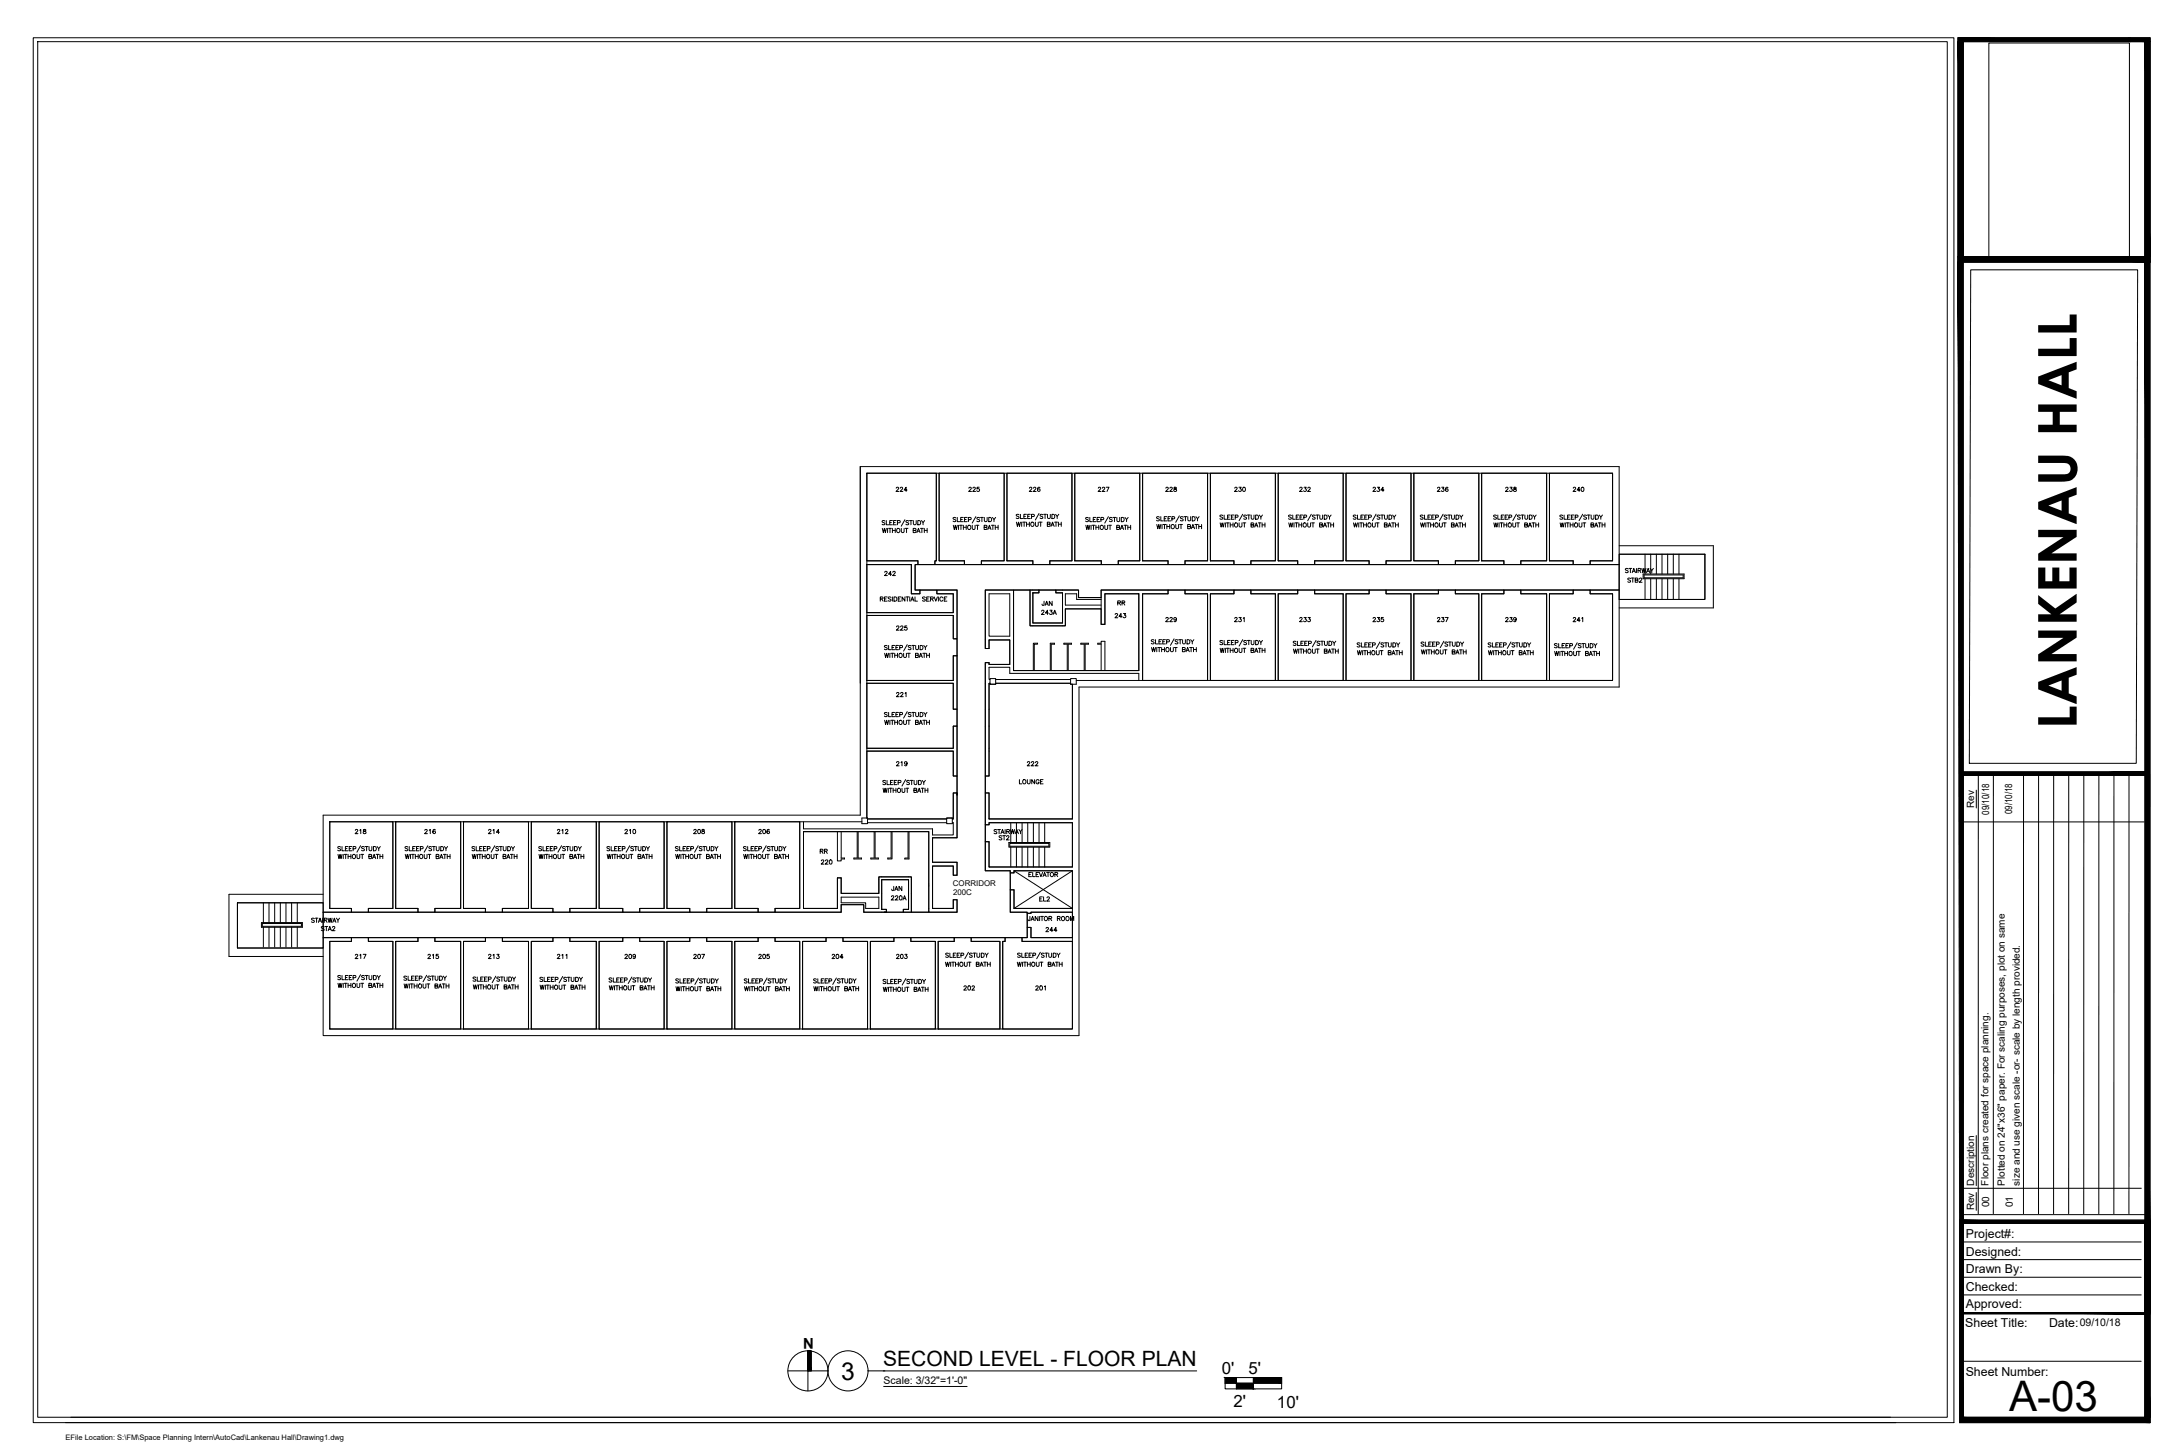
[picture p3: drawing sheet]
<svg xmlns="http://www.w3.org/2000/svg" width="914mm" height="610mm" viewBox="0 0 914 610" stroke-linecap="round" stroke-linejoin="round" font-family="sans-serif">
<defs><g id="words">
<text font-size="22.6" x="875.1" y="307.1" transform="rotate(-90 875.1 307.1)">LANKENAU HALL</text>
<text font-size="17.7" x="846.6" y="594.5">A-03</text>
<text font-size="10.4" x="354.5" y="581.3">3</text>
<text font-size="8.9" x="372.1" y="575.7">SECOND LEVEL - FLOOR PLAN</text>
<g font-size="7.1">
<text x="514.8" y="578.9">0'</text>
<text x="526.1" y="578.9">5'</text>
<text x="519.7" y="592.8">2'</text>
<text x="538.1" y="593">10'</text>
</g>
<text font-size="6.3" x="342.9" y="563.7" transform="rotate(180 342.9 563.7)">N</text>
<g font-size="5.3">
<text x="438.1" y="256.5">JAN</text>
<text x="420.2" y="355.2">ST2</text>
</g>
<g font-size="5.2">
<text x="828.4" y="521.5">Project#:</text>
<text x="828.4" y="528.9">Designed:</text>
<text x="828.4" y="536.4">Drawn By:</text>
<text x="828.4" y="543.9">Checked:</text>
<text x="828.4" y="551.2">Approved:</text>
<text x="828.1" y="559">Sheet Title:</text>
<text x="863.4" y="559.1">Date:</text>
<text x="828.3" y="579.8">Sheet Number:</text>
</g>
<g font-size="4.9">
<text x="376.8" y="208.1">224</text>
<text x="407.5" y="208.1">225</text>
<text x="432.9" y="208.1">226</text>
<text x="461.8" y="208.1">227</text>
<text x="490.4" y="208.1">228</text>
<text x="519.3" y="208.1">230</text>
<text x="546.8" y="208.1">232</text>
<text x="577.5" y="208.1">234</text>
<text x="604.7" y="208.1">236</text>
<text x="633.6" y="208.1">238</text>
<text x="661.8" y="208.1">240</text>
<text x="400.8" y="224.4">WITHOUT BATH</text>
<text x="456.5" y="224.4">WITHOUT BATH</text>
<text x="486.5" y="224">WITHOUT BATH</text>
<text x="569.4" y="223.3">WITHOUT BATH</text>
<text x="597.6" y="223.3">WITHOUT BATH</text>
<text x="656.5" y="223.3">WITHOUT BATH</text>
<text x="371.8" y="243.8">242</text>
<text x="685.1" y="246.6">STB2</text>
<text x="470.3" y="256.1">RR</text>
<text x="437.8" y="260">243A</text>
<text x="468.8" y="261.4">243</text>
<text x="490.4" y="263.2">229</text>
<text x="519.3" y="263.2">231</text>
<text x="546.8" y="263.2">233</text>
<text x="577.5" y="263.2">235</text>
<text x="604.7" y="263.2">237</text>
<text x="633.6" y="263.2">239</text>
<text x="661.8" y="263.2">241</text>
<text x="376.8" y="266.7">225</text>
<text x="371.8" y="278.3">WITHOUT BATH</text>
<text x="544" y="276.6">WITHOUT BATH</text>
<text x="598" y="276.9">WITHOUT BATH</text>
<text x="654" y="277.3">WITHOUT BATH</text>
<text x="376.8" y="294.6">221</text>
<text x="371.8" y="306.6">WITHOUT BATH</text>
<text x="376.8" y="323.8">219</text>
<text x="431.8" y="323.8">222</text>
<text x="371.1" y="335.1">WITHOUT BATH</text>
<text x="428.6" y="331.6">LOUNGE</text>
<text x="148.9" y="352.4">218</text>
<text x="178.2" y="352.4">216</text>
<text x="205" y="352.4">214</text>
<text x="233.9" y="352.4">212</text>
<text x="262.5" y="352.4">210</text>
<text x="291.4" y="352.4">208</text>
<text x="318.9" y="352.4">206</text>
<text x="141.5" y="363">WITHOUT BATH</text>
<text x="226.1" y="363">WITHOUT BATH</text>
<text x="344.7" y="360.9">RR</text>
<text x="345" y="365.1">220</text>
<text x="432.5" y="370.4">ELEVATOR</text>
<text x="375" y="376.4">JAN</text>
<text x="374.6" y="380.3">220A</text>
<text x="437.1" y="381">EL2</text>
<text x="432.2" y="389.1">JANITOR ROOM</text>
<text x="134.4" y="393.3">STA2</text>
<text x="439.9" y="393.7">244</text>
<text x="148.9" y="405">217</text>
<text x="179.2" y="405">215</text>
<text x="205" y="405">213</text>
<text x="233.9" y="405">211</text>
<text x="262.5" y="405">209</text>
<text x="291.4" y="405">207</text>
<text x="318.9" y="405">205</text>
<text x="349.6" y="405">204</text>
<text x="376.8" y="405">203</text>
<text x="141.5" y="417.3">WITHOUT BATH</text>
<text x="169.3" y="417.7">WITHOUT BATH</text>
<text x="255.8" y="418.4">WITHOUT BATH</text>
<text x="405.3" y="418.4">202</text>
<text x="435.7" y="418.4">201</text>
</g>
<g font-size="4.4">
<text x="876.3" y="558.7">09/10/18</text>
<text x="372.3" y="583.2">Scale: 3/32&quot;=1'-0&quot;</text>
</g>
<g font-size="4.2">
<text x="831.9" y="340.4" transform="rotate(-90 831.9 340.4)">Rev</text>
<text x="838.3" y="343.2" transform="rotate(-90 838.3 343.2)">09/10/18</text>
<text x="847.9" y="343" transform="rotate(-90 847.9 343)">09/10/18</text>
<text x="831.9" y="499.5" transform="rotate(-90 831.9 499.5)">Description</text>
<text x="838" y="499.5" transform="rotate(-90 838 499.5)">Floor plans created for space planning.</text>
<text x="844.8" y="499.5" transform="rotate(-90 844.8 499.5)">Plotted on 24&quot;x36&quot; paper. For scaling purposes, plot on same</text>
<text x="851.1" y="499.5" transform="rotate(-90 851.1 499.5)">size and use given scale -or- scale by length provided.</text>
<text x="831.9" y="509.9" transform="rotate(-90 831.9 509.9)">Rev</text>
<text x="838.2" y="508.5" transform="rotate(-90 838.2 508.5)">00</text>
<text x="848.2" y="508.5" transform="rotate(-90 848.2 508.5)">01</text>
</g>
<g font-size="3.3">
<text x="401.6" y="373.1">CORRIDOR</text>
<text x="401.6" y="377.1">200C</text>
</g>
<text font-size="3.2" x="27.6" y="606.8">EFile Location: S:\FM\Space Planning Intern\AutoCad\Lankenau Hall\Drawing1.dwg</text>
</g></defs>
<!-- layer: BLDG lines -->
<g fill="none" stroke="#000" stroke-width=".42">
<path d="M394.5 199.4v36.9h-.6v1.5h12.5v-1.5h-10.7v-36.9M423.1 199.4v36.9h-9.6v1.5h21.7v-1.5h-10.9v-36.9M451.7 199.4v36.9h-9.3v1.5h21.7v-1.5h-11.2v-36.9M480.3 199.4v36.9h-9.1v1.5h21v-1.5h-10.7v-36.9M508.8 199.4v36.9h-9.5v1.5h20.7v-1.5h-10v-36.9M537.4 199.4v36.9h-10.3v1.5h19.7v-1.5h-8.2v-36.9M566 199.4v36.9h-12v1.5h22.9v-1.5h-9.7v-36.9M594.6 199.4v36.9h-10.5v1.5h22v-1.5h-10.3v-36.9M623.1 199.4v36.9h-9.8v1.5h20.4v-1.5h-9.4v-36.9M651.7 199.4v36.9h-10.8v1.5h22v-1.5h-10v-36.9M365.3 236.3h21.5v1.5h-1.2v10.8h2v1.6h-3.6v-12.4h-18.7M682.3 233.5h36.1v19h-36.1"/>
<path d="M682.3 229.9h39.7v26.2h-39.7M693.2 233.5v8.3M695.6 233.5v8.3M698 233.5v8.3M700.3 233.5v8.3M702.7 233.5v8.3M705.1 233.5v8.3M707.5 233.5v8.3M365.3 258.1h36.4v-7.9h-6.9v-1.6h8.5v20.5h-1.6v-9.8h-36.4M415.2 248.6v24.6h1.6v-3.6h8.7v10.3h-8.7v-.7h-1.6v19.6M416.8 250.2h8.7v17.8h-8.7zM427.1 250.2v32.3h52.8v-32.3h-14.3v12.8h-1.6v-14.4h28.2v1.6h-10.7v36.5"/>
<path d="M447.7 248.6h6.8v3.1h9.5M447.7 249.8v6.7M448.9 256.5h15.1M464 252.5h-10.3v-2.3h-4.8v4.7h15.1M692.4 241.8h17.2v2h-17.2M692.8 242.2h16.5v1.2h-16.5M693.2 243.8v8.7M695.6 243.8v8.7M698 243.8v8.7M700.3 243.8v8.7M702.7 243.8v8.7M705.1 243.8v8.7"/>
<path d="M707.5 243.8v8.7M365.3 286.7h36.4v-10.4h1.6v22.5h-1.6v-10.9h-36.4M417.2 286.3h-.4v-5.2h8.7v2.6h54.4v3M417.2 285.9h2.4v2.4h-2.4zM417.2 287.9h-.4v10.9M419.6 286.3h31.5M419.6 287.9h31.5M435.4 282.5v-11.5h1.8v.4h-1.4v11.1M442.6 282.5v-11.5h1.8v.4h-1.4v11.1M449.7 282.5v-11.1h-1.4v-.4h3.2v.4h-1.4v11.1M451.1 285.9h2.4v2.4h-2.4zM451.9 288.3v56.7h-35.1v-10.9h-1.6v13.4h1.6v-.9h35.1v18.7h-35.1v-10.7h-1.6v12.2h10.5v.9h1.6v-.9"/>
<path d="M453.5 286.7h226v-36.5h-9.4v-1.6h12.2v40.8h-227.6v146.9h-318.5v-41.3h11.9v1.6h-9.1v36.9h312.9v-66.7M456.9 282.5v-11.1h-1.4v-.4h3.1v.4h-1.3v11.1M464 282.5v-11.1h-1.4v-.4h1.4v-.8h1.6v12.3M508.8 286.7v-36.5h-9.5v-1.6h20.7v1.6h-10v36.5M537.4 286.7v-36.5h-10.3v-1.6h19.7v1.6h-8.2v36.5M566 286.7v-36.5h-12v-1.6h22.9v1.6h-9.7v36.5M594.6 286.7v-36.5h-10.5v-1.6h22v1.6h-10.3v36.5M623.1 286.7v-36.5h-9.8v-1.6h20.4v1.6h-9.4v36.5M651.7 286.7v-36.5h-10.8v-1.6h22v1.6h-10v36.5M365.3 315.2h36.4v-9.3h1.6v21h-1.6v-10.5h-36.4M415.2 305.9v21h1.6v-10.5M416.8 305.9v9.3"/>
<path d="M165.5 346.2v36.5h-10.3v1.6h20.9v-1.6h-9.4v-36.5M194.1 346.2v36.5h-10.8v1.6h21.3v-1.6h-9.3v-36.5M222.7 346.2v36.5h-11v1.6h21.3v-1.6h-9.1v-36.5M251.3 346.2v36.5h-11.2v1.6h22.3v-1.6h-9.9v-36.5M279.8 346.2v36.5h-10.2v1.6h21.1v-1.6h-9.7v-36.5M308.4 346.2v36.5h-10.6v1.6h21.7v-1.6h-9.9v-36.5M337 346.2v36.5h-10.4v1.6h27.9v-3.2h9.5v3.2h7.5M338.6 346.2v3h54.4v2.6h8.7v-5.2h-.4M352.9 350.4v12.3h1.6v-.8h1.4v-.4h-1.4v-11.1M361.2 350.4v11.1h-1.4v.4h3.2v-.4h-1.4v-11.1M363.2 344.6h2.4v2.4h-2.4zM365.3 344.6v-145.2h314.2v36.9h-9.4v1.5h12.2v-41.2h-319.8v146.8h-226.3v40.9h11.9v-1.6h-9.1v-36.5h224.2"/>
<path d="M365.6 346.6h33.3M365.6 345h33.3M368.4 350.4v11.1h-1.4v.4h3.1v-.4h-1.4v-11.1M375.5 350.4v11.1h-1.4v.4h1.8v-11.5M382.6 350.4v11.1h-1.3v.4h1.7v-11.5M398.9 344.6h2.4v2.4h-2.4zM401.3 345h.4v-10.9h1.6v18.8h-10.3v10.4h10.3v5.4h-1.6v-3.9h-8.7v17.9h8.7v-3.7h1.6v5.3M425.1 354.9h17.3v2h-17.3zM425.5 355.3h16.5v1.2h-16.5zM425.9 346.6v8.3M425.9 356.9v8.4M428.3 346.6v8.3"/>
<path d="M428.3 356.9v8.4M430.7 346.6v8.3M430.7 356.9v8.4M433.1 346.6v8.3M433.1 356.9v8.4M435.5 346.6v8.3M435.5 356.9v8.4M437.8 346.6v8.3M437.8 356.9v8.4M440.2 346.6v8.3M440.2 356.9v8.4M136.2 376.8h-39.7v26.1h39.7"/>
<path d="M354.5 378h15.8v4.7h-5.5v-2.4h-10.3zM371.5 376.4v6.7M382.8 376.4v6.7M384 376.4v7.9M391.4 372.4v-22h-52.8v32.3h14.3v-12.9h1.6v6.6h15.8M391.4 373.2v9.5M427.3 366.8l24.6 15.9h-24.6M427.3 366.8h24.6M451.9 366.8l-24.6 15.9M110.2 388.7h17.2v2h-17.2zM110.6 389.1h16.4v1.1h-16.4zM111 380.3v8.4"/>
<path d="M111 390.7v8.3M113.4 380.3v8.4M113.4 390.7v8.3M115.7 380.3v8.4M115.7 390.7v8.3M118.1 380.3v8.4M118.1 390.7v8.3M120.5 380.3v8.4M120.5 390.7v8.3M122.9 380.3v8.4M122.9 390.7v8.3M125.3 380.3v8.4"/>
<path d="M125.3 390.7v8.3M136.2 380.3h-36.1v19.1h36.1M423.5 395h-14.3v1.6h12.1v36.9M423.5 396.6h-1v36.9M427.3 382.7v-7.8h-1.6v9.4h7.1v.5M430.7 396.6h21.2M432.8 390.7v4.3h-2.1M434.4 390.7v4.3h17.5M434.4 384.3h17.5M165.5 433.5v-36.9h-10.3v-1.6h20.9v1.6h-9.4v36.9M194.1 433.5v-36.9h-10.8v-1.6h21.3v1.6h-9.3v36.9M222.7 433.5v-36.9h-11v-1.6h21.3v1.6h-9.1v36.9"/>
<path d="M251.3 433.5v-36.9h-11.2v-1.6h22.3v1.6h-9.9v36.9M279.8 433.5v-36.9h-10.2v-1.6h21.1v1.6h-9.7v36.9M308.4 433.5v-36.9h-10.6v-1.6h21.7v1.6h-9.9v36.9M337 433.5v-36.9h-10.4v-1.6h21.5v1.6h-9.9v36.9M365.6 433.5v-36.9h-10.4v-1.6h21.5v1.6h-9.9v36.9M394.1 433.5v-36.9h-10.3v-1.6h18.3v1.6h-6.8v36.9"/>
</g>
<!-- layer: TEXT -->
<g fill="none" stroke="#000" stroke-width=".42">
<path d="M372.9 219.6l-.4-.3-.8 .3 .2 .4 1 .6-.4 .5-.8-.3M373.5 219.3v1.8h1M376 219.3h-1.1v1.8h1.1M377.6 219.3h-1.1v1.8h1.1M381.3 219l-1.5 2.7M382.9 219.6l-1-.2-.1 .5 .9 .4 .2 .5-.4 .3-.8-.3M383.3 219.3h1.2M383.9 219.3v1.8M384.9 219.3v1.3l.5 .5 .6-.3 .1-1.5M386.7 219.3h.6a.95 .95 0 0 1 .7 .9 .95 .95 0 0 1-.7 .9h-.6zM388.3 219.3l.7 .9v.9M389.6 219.3l-.6 .9"/>
<path d="M402.8 218.2l-.4-.2-.8 .2 .2 .5 1 .6-.4 .5-.8-.3M403.4 218v1.8h1M405.9 218h-1.1v1.8M407.5 218h-1.1v1.8M408.1 218.9l1-.1 .1-.6-1.1-.2v1.8M411.2 217.6l-1.5 2.8M412.8 218.2l-1-.1-.1 .5 1 .4 .1 .5-.4 .3-.8-.3M413.2 218h1.1M413.8 218v1.8M414.8 218v1.3l.5 .5 .6-.3 .1-1.5M416.6 218h.6a.96 .96 0 0 1 .7 .9 .96 .96 0 0 1-.7 .9h-.6zM418.2 218l.7 .8v1"/>
<path d="M419.5 218l-.6 .8M428.3 220l.4 1.8 .5-1.8 .4 1.8 .4-1.8M429.4 216.9l-.4-.2-.8 .2 .2 .5 1 .6-.4 .5-.8-.3M430 216.7v1.8h1M430.5 220v1.8M430.9 220h1.2M431.4 217.5h.7M431.5 220v1.8M432.5 216.7h-1.1v1.8h1.1M432.6 220v1.8M433.1 217.5h.6M433.8 220v1.8"/>
<path d="M434.2 216.7h-1.1v1.8h1.1M434.7 217.6l1-.1 .1-.7-1.1-.1v1.8M436.3 220v1.3l.5 .5 .6-.3 .1-1.5M437.8 216.3l-1.5 2.8M437.9 220h1.2M438.5 220v1.8M439.4 216.9l-.4-.2-.8 .2 .2 .5 .9 .4 .1 .4-.4 .3-.8-.3M439.8 216.7h1.2M440.4 216.7v1.8M441.4 216.7v1.3l.5 .5 .6-.3 .1-1.5M443.3 216.7h.6a.96 .96 0 0 1 .6 .9 .96 .96 0 0 1-.6 .9h-.6zM444.4 220h1.2"/>
<path d="M444.8 216.7l.7 .8v1M445 220v1.8M446 220v1.8M446.2 216.7l-.7 .8M447.2 220v1.8M458.6 218.2l-.4-.2-.7 .2 .1 .5 1 .6-.4 .5-.7-.3M459.2 218v1.8h1.1M461.8 218h-1.1v1.8M463.4 218h-1.1v1.8M463.9 218.9l1-.1 .1-.6-1.1-.2v1.8M467.1 217.6l-1.6 2.8M468.7 218.2l-.5-.2-.7 .2 .2 .5 1 .6-.5 .5-.7-.3"/>
<path d="M469 218h1.2M469.6 218v1.8M470.6 218v1.3l.5 .5 .6-.3 .1-1.5M472.5 218h.6a.95 .95 0 0 1 .6 .9 .95 .95 0 0 1-.6 .9h-.6zM474 218l.7 .8v1M475.4 218l-.7 .8M488.5 217.9l-.4-.2-.7 .2 .1 .4 1 .6-.4 .5-.7-.2M489.1 217.7v1.7h1.1M491.7 217.7h-1.1v1.7M493.3 217.7h-1.1v1.7M493.8 218.6l1-.1 .1-.7-1.1-.1v1.7M497 217.3l-1.6 2.7"/>
<path d="M498.6 217.9l-1-.2-.1 .6 .9 .4 .2 .5-.5 .2-.7-.2M498.9 217.7h1.2M499.5 217.7v1.7M500.5 217.7v1.2l.5 .5 .6-.2 .1-1.5M502.4 217.7h.6a.95 .95 0 0 1 .6 .9 .95 .95 0 0 1-.6 .8h-.6zM503.9 217.7l.7 .8v.9M505.3 217.7l-.7 .8M515.2 217.2l-.4-.2-.8 .2 .2 .5 1 .5-.4 .6-.8-.3M515.8 217v1.8h1.1M517.3 217.8h.7M518.4 217h-1.1v1.8h1.1M518.9 217.8h.7"/>
<path d="M520 217h-1.1v1.8h1.1M520.5 217.9l1-.1 .1-.7-1.1-.1v1.8M523.7 216.6l-1.6 2.8M525.3 217.2l-.5-.2-.7 .2 .2 .5 1 .5-.5 .6-.7-.3M525.6 217h1.2M526.2 217v1.8M527.2 217v1.2l.5 .6 .6-.3 .1-1.5M529.1 217h.6a.95 .95 0 0 1 .6 .9 .95 .95 0 0 1-.6 .9h-.6zM530.6 217l.7 .8v1M532 217l-.7 .8M544.2 217.2l-.5-.2-.7 .2 .1 .5 1.1 .5-.5 .6-.7-.3M544.7 217v1.8h1.1"/>
<path d="M546.2 217.8h.7M547.3 217h-1.1v1.8h1.1M547.8 217.8h.7M548.9 217h-1.1v1.8h1.1M549.4 217.9l1-.1 .1-.7-1.1-.1v1.8M552.6 216.6l-1.6 2.8M554.2 217.2l-.4-.2-.8 .2 .2 .5 1 .5-.4 .6-.8-.3M554.5 217h1.2M555.1 217v1.8M556.1 217v1.2l.6 .6 .5-.3 .1-1.5M558 217h.6a.95 .95 0 0 1 .6 .9 .95 .95 0 0 1-.6 .9h-.6zM559.5 217l.7 .8v1"/>
<path d="M560.9 217l-.7 .8M571.4 217.2l-.4-.2-.8 .2 .2 .5 1 .5-.4 .6-.8-.3M572 217v1.8h1M574.6 217h-1.1v1.8M576.2 217h-1.1v1.8M576.7 217.9l1-.1 .1-.7-1.1-.1v1.8M579.8 216.6l-1.5 2.8M581.5 217.2l-.5-.2-.7 .2 .1 .5 1.1 .5-.5 .6-.7-.3M581.8 217h1.2M582.4 217v1.8M583.4 217v1.2l.5 .6 .6-.3 .1-1.5M585.3 217h.6a.95 .95 0 0 1 .6 .9 .95 .95 0 0 1-.6 .9h-.6z"/>
<path d="M586.8 217l.7 .8v1M588.2 217l-.7 .8M599.7 217.2l-.5-.2-.7 .2 .2 .5 1 .5-.5 .6-.7-.3M600.3 217v1.8h1M602.8 217h-1.1v1.8M604.4 217h-1.1v1.8M605 217.9l1-.1 .1-.7-1.1-.1v1.8M608.1 216.6l-1.5 2.8M609.7 217.2l-.4-.2-.8 .2 .2 .5 1 .5-.4 .6-.8-.3M610.1 217h1.1M610.6 217v1.8M611.7 217v1.2l.5 .6 .6-.3 .1-1.5"/>
<path d="M613.5 217h.6a.95 .95 0 0 1 .7 .9 .95 .95 0 0 1-.7 .9h-.6zM615.1 217l.6 .8v1M616.4 217l-.7 .8M630.6 217.2l-.5-.2-.7 .2 .1 .5 1.1 .5-.5 .6-.7-.3M631.2 217v1.8h1M632.6 217.8h.7M633.7 217h-1.1v1.8h1.1M634.2 217.8h.7M635.3 217h-1.1v1.8h1.1M635.8 217.9l1.1-.1v-.7l-1.1-.1v1.8M639 216.6l-1.5 2.8M640.6 217.2l-.4-.2-.8 .2 .2 .5 1 .5-.4 .6-.8-.3"/>
<path d="M640.9 217h1.2M641.5 217v1.8M642.6 217v1.2l.5 .6 .6-.3v-1.5M644.4 217h.6a.95 .95 0 0 1 .6 .9 .95 .95 0 0 1-.6 .9h-.6zM646 217l.6 .8v1M647.3 217l-.7 .8M658.5 217.2l-.4-.2-.8 .2 .2 .5 1 .5-.4 .6-.8-.3M659.1 217v1.8h1M661.6 217h-1.1v1.8M663.3 217h-1.2v1.8M663.8 217.9l1-.1 .1-.7-1.1-.1v1.8M666.9 216.6l-1.5 2.8"/>
<path d="M668.5 217.2l-.4-.2-.8 .2 .2 .5 1 .5-.4 .6-.8-.3M668.9 217h1.2M669.5 217v1.8M670.5 217v1.2l.5 .6 .6-.3 .1-1.5M672.4 217h.6a.95 .95 0 0 1 .6 .9 .95 .95 0 0 1-.6 .9h-.6zM673.9 217l.7 .8v1M675.2 217l-.6 .8M371.8 222.6l.4 1.8 .4-1.8 .5 1.8 .4-1.8M374 222.6v1.8M374.4 222.6h1.2M374.9 220.2h.7M375 222.6v1.8"/>
<path d="M376 222.6v1.8M376 223.5h1.2M376.5 220.2h.7M377.2 222.6v1.8M378.2 220.2h1l.1-.7-1.1-.2v1.8M379.8 222.6v1.3l.5 .5 .6-.3 .1-1.5M381.4 222.6h1.2M382 222.6v1.8M384.8 223.5l1-.1 .1-.6-1.1-.2v1.8l1.1-.2 .1-.4-.4-.3M386.3 224.4l.7-1.8 .7 1.8M386.6 223.8h.8M387.9 222.6h1.2"/>
<path d="M388.5 222.6v1.8M389.5 223.5h1.2M389.5 222.6v1.8M390.7 222.6v1.8M432.6 220.8h1.2M441.3 220.8l1-.1 .1-.6-1.1-.1v1.8l1.1-.2 .1-.4-.4-.4M442.8 221.8l.7-1.8 .7 1.8M443.1 221.2h.9M446 220.8h1.2M514.1 220.3l.5 1.8 .4-1.8 .4 1.8 .5-1.8M516.4 220.3v1.8M516.8 220.3h1.2"/>
<path d="M517.4 220.3v1.8M518.4 221.1h1.2M518.4 220.3v1.8M519.6 220.3v1.8M522.1 220.3v1.3l.6 .5 .6-.3v-1.5M523.8 220.3h1.2M524.4 220.3v1.8M527.2 221.1l1-.1 .1-.5-1.1-.2v1.8l1.1-.2 .1-.4-.5-.4M528.7 222.1l.7-1.8 .7 1.8M528.9 221.5h.9M530.2 220.3h1.2M530.8 220.3v1.8"/>
<path d="M531.8 221.1h1.2M531.8 220.3v1.8M533 220.3v1.8M543.1 220.3l.4 1.8 .4-1.8 .4 1.8 .5-1.8M545.3 220.3v1.8M545.7 220.3h1.2M546.3 220.3v1.8M547.3 221.1h1.2M547.3 220.3v1.8M548.5 220.3v1.8M551.1 220.3v1.3l.5 .5 .6-.3v-1.5M552.7 220.3h1.2"/>
<path d="M553.3 220.3v1.8M556.1 221.1l1-.1 .1-.5-1.1-.2v1.8l1.1-.2 .1-.4-.5-.4M557.6 222.1l.7-1.8 .7 1.8M557.9 221.5h.8M559.1 220.3h1.2M559.7 220.3v1.8M560.7 221.1h1.2M560.7 220.3v1.8M561.9 220.3v1.8M629.5 220.3l.4 1.8 .4-1.8 .4 1.8 .5-1.8M631.7 220.3v1.8M632.1 220.3h1.2"/>
<path d="M632.7 220.3v1.8M633.7 221.1h1.2M633.7 220.3v1.8M634.9 220.3v1.8M637.5 220.3v1.3l.5 .5 .6-.3 .1-1.5M639.1 220.3h1.2M639.7 220.3v1.8M642.5 221.1l1-.1 .1-.5-1.1-.2v1.8l1.1-.2 .1-.4-.4-.4M644 222.1l.7-1.8 .7 1.8M644.3 221.5h.8M645.6 220.3h1.1M646.1 220.3v1.8"/>
<path d="M647.2 221.1h1.2M647.2 220.3v1.8M648.4 220.3v1.8M686.1 239.7l-.4-.2-.8 .2 1.2 1-.4 .6-.8-.3M686.4 239.5h1.2M687 239.5v1.8M689.6 239.5v1.8M691.9 239.5l.4 1.8 .4-1.8 .4 1.8 .5-1.8M695.3 239.5l.7 .8v1M696.7 239.5l-.7 .8M370.9 252.3l1.1-.1v-.6l-1.1-.1v1.8M371.5 252.3l.6 1"/>
<path d="M372.7 252.3h.7M373.8 251.5h-1.1v1.8h1.1M375.4 251.7l-.4-.2-.8 .2 .2 .5 1 .6-.4 .5-.8-.3M376 251.5v1.8M376.7 251.5h.6a.96 .96 0 0 1 .6 .9 .96 .96 0 0 1-.6 .9h-.6zM378.5 252.3h.7M379.6 251.5h-1.1v1.8h1.1M381.3 251.5v1.8l-1.2-1.8v1.8M381.7 251.5h1.2M382.3 251.5v1.8M383.3 251.5v1.8M383.8 253.3l.7-1.8 .6 1.8"/>
<path d="M384 252.7h.9M385.6 251.5v1.8h1M389.9 251.7l-.4-.2-.8 .2 .2 .5 1 .6-.4 .5-.8-.3M390.5 252.3h.7M391.6 251.5h-1.1v1.8h1.1M392.1 252.3l1-.1 .1-.6-1.1-.1v1.8M392.7 252.3l.6 1M393.6 251.5l.7 1.8 .7-1.8M395.4 251.5v1.8M397.3 251.9a.65 .65 0 0 0-.8-.4 .65 .65 0 0 0-.5 .7v.4a.65 .65 0 0 0 .6 .7 .65 .65 0 0 0 .7-.5M397.9 252.3h.7M399 251.5h-1.1v1.8h1.1"/>
<path d="M687.8 241.3l.7-1.8 .6 1.8M688 240.7h.9M690.2 240.3l1.1-.1 .1-.6-1.2-.1v1.8M690.8 240.3l.6 1M693.8 241.3l.7-1.8 .7 1.8M694.1 240.7h.8M373.9 272.2l-.5-.3-.7 .3 .1 .4 1 .4 .1 .5-.5 .2-.7-.2M374.4 271.9v1.8h1.1M377 271.9h-1.1v1.8M378.6 271.9h-1.1v1.8M379.1 272.8h1.1v-.7l-1.1-.2v1.8M382.3 271.6l-1.6 2.7"/>
<path d="M383.9 272.2l-.4-.3-.8 .3 .2 .4 .9 .4 .1 .5-.4 .2-.8-.2M384.2 271.9h1.2M384.8 271.9v1.8M385.8 271.9v1.3l.6 .5 .6-.2v-1.6M387.7 271.9h.6a.95 .95 0 0 1 .6 .9 .95 .95 0 0 1-.6 .9h-.6zM389.3 271.9l.6 .9v.9M390.6 271.9l-.7 .9M485.2 272.8l.5 1.8 .4-1.8 .4 1.8 .4-1.8M486.3 269.7l-.4-.2-.8 .2 .2 .5 1 .6-.4 .5-.8-.3M486.9 269.5v1.8h1M487.4 272.8v1.8M487.9 272.8h1.2"/>
<path d="M488.4 270.3h.6M488.5 272.8v1.8M489.5 269.5h-1.1v1.8h1.1M489.5 272.8v1.8M489.5 273.6h1.2M490 270.3h.7M490.7 272.8v1.8M491.1 269.5h-1.1v1.8h1.1M491.6 270.4l1-.1 .1-.6-1.1-.2v1.8M493.2 272.8v1.3l.5 .5 .6-.3 .1-1.5M494.7 269.1l-1.5 2.8M494.8 272.8h1.2"/>
<path d="M495.4 272.8v1.8M496.4 269.7l-.5-.2-.7 .2 .1 .5 1 .4 .1 .4-.5 .3-.7-.3M496.7 269.5h1.2M497.3 269.5v1.8M498.3 273.6l1-.1 .1-.5-1.1-.2v1.8l1.1-.2v-.4l-.4-.4M498.3 269.5v1.3l.5 .5 .6-.3 .1-1.5M499.8 274.6l.7-1.8 .6 1.8M500 274h.9M500.2 269.5h.6a.96 .96 0 0 1 .6 .9 .96 .96 0 0 1-.6 .9h-.6zM501.3 272.8h1.2M501.7 269.5l.7 .8v1M501.9 272.8v1.8"/>
<path d="M502.9 273.6h1.2M502.9 272.8v1.8M503.1 269.5l-.7 .8M504.1 272.8v1.8M514.1 273.1l.5 1.8 .4-1.8 .4 1.8 .5-1.8M515.2 270.1l-.4-.3-.8 .3 .2 .4 1 .6-.4 .5-.8-.3M515.8 269.8v1.8h1.1M516.4 273.1v1.8M516.8 273.1h1.2M517.3 270.7h.7M517.4 273.1v1.8M518.4 269.8h-1.1v1.8h1.1"/>
<path d="M518.4 273.1v1.8M518.4 274h1.2M518.9 270.7h.7M519.6 273.1v1.8M520 269.8h-1.1v1.8h1.1M520.5 270.7h1l.1-.7-1.1-.2v1.8M522.1 273.1v1.3l.6 .5 .6-.3v-1.5M523.7 269.5l-1.6 2.7M523.8 273.1h1.2M524.4 273.1v1.8M525.3 270.1l-.5-.3-.7 .3 1.2 1-.5 .5-.7-.3M525.6 269.8h1.2"/>
<path d="M526.2 269.8v1.8M527.2 274l1-.1 .1-.6-1.1-.2v1.8l1.1-.2 .1-.4-.5-.3M527.2 269.8v1.3l.5 .5 .6-.3 .1-1.5M528.7 274.9l.7-1.8 .7 1.8M528.9 274.3h.9M529.1 269.8h.6a.96 .96 0 0 1 .6 .9 .96 .96 0 0 1-.6 .9h-.6zM530.2 273.1h1.2M530.6 269.8l.7 .9v.9M530.8 273.1v1.8M531.8 273.1v1.8M531.8 274h1.2M532 269.8l-.7 .9"/>
<path d="M533 273.1v1.8M546.1 270.4l-.4-.3-.8 .3 1.2 1-.4 .5-.8-.2M546.7 270.1v1.8h1M548.2 271h.6M549.3 270.1h-1.1v1.8M549.8 271h.7M550.9 270.1h-1.1v1.8M551.4 271.1l1-.1 .1-.7-1.1-.2v1.8M554.5 269.8l-1.5 2.7M556.2 270.4l-.5-.3-.7 .3 .1 .4 1 .5 .1 .4-.5 .2-.7-.2M556.5 270.1h1.2M557.1 270.1v1.8"/>
<path d="M558.1 270.1v1.3l.5 .5 .6-.2 .1-1.6M560 270.1h.6a.96 .96 0 0 1 .6 .9 .96 .96 0 0 1-.6 .9h-.6zM561.5 270.1l.7 .9v.9M562.9 270.1l-.7 .9M572 274.1l.4 1.8 .4-1.8 .5 1.8 .4-1.8M573.1 271l-.5-.2-.7 .2 .1 .5 1.1 .6-.5 .5-.7-.3M573.7 270.8v1.8h1M574.2 274.1v1.8M574.6 274.1h1.2M575.1 271.6h.7M575.2 274.1v1.8M576.2 270.8h-1.1v1.8h1.1"/>
<path d="M576.2 274.1v1.8M576.2 274.9h1.2M576.7 271.6h.7M577.4 274.1v1.8M577.8 270.8h-1.1v1.8h1.1M578.3 271.7l1.1-.1v-.6l-1.1-.2v1.8M580 274.1v1.3l.5 .5 .6-.3 .1-1.5M581.5 270.5l-1.5 2.7M581.6 274.1h1.2M582.2 274.1v1.8M583.1 271l-.4-.2-.8 .2 .2 .5 .9 .4 .1 .4-.4 .3-.8-.3M583.4 270.8h1.2"/>
<path d="M584 270.8v1.8M585 274.9h1l.1-.6-1.1-.2v1.8l1.1-.2 .1-.4-.4-.4M585.1 270.8v1.3l.5 .5 .6-.3v-1.5M586.5 275.9l.7-1.8 .7 1.8M586.8 275.3h.8M586.9 270.8h.6a.96 .96 0 0 1 .6 .9 .96 .96 0 0 1-.6 .9h-.6zM588.1 274.1h1.1M588.5 270.8l.6 .8v1M588.6 274.1v1.8M589.7 274.9h1.2M589.7 274.1v1.8M589.8 270.8l-.7 .8"/>
<path d="M590.9 274.1v1.8M600 270.7l-.4-.2-.8 .2 .2 .4 1 .6-.4 .6-.8-.3M600.6 270.5v1.8h1M602 271.3h.7M603.2 270.5h-1.2v1.8M603.7 271.3h.6M604.8 270.5h-1.1v1.8M605.3 271.4l1-.1 .1-.7-1.1-.1v1.8M608.4 270.1l-1.5 2.7M610 270.7l-.4-.2-.8 .2 .2 .4 1 .6-.4 .6-.8-.3M610.4 270.5h1.2M611 270.5v1.8"/>
<path d="M612 270.5v1.2l.5 .6 .6-.3 .1-1.5M613.9 270.5h.6a.96 .96 0 0 1 .6 .9 .96 .96 0 0 1-.6 .9h-.6zM615.4 270.5l.7 .8v1M616.8 270.5l-.7 .8M627.2 274.1l.4 1.8 .4-1.8 .4 1.8 .5-1.8M628.3 271l-.5-.2-.7 .2 .1 .5 1 .4 .1 .4-.5 .3-.7-.3M628.9 270.8v1.8h1M629.4 274.1v1.8M629.8 274.1h1.2M630.3 271.6h.7M630.4 274.1v1.8M631.4 270.8h-1.1v1.8h1.1"/>
<path d="M631.4 274.9h1.2M631.4 274.1v1.8M631.9 271.6h.7M632.6 274.1v1.8M633 270.8h-1.1v1.8h1.1M633.5 271.7l1.1-.1v-.6l-1.1-.2v1.8M635.2 274.1v1.3l.5 .5 .6-.3 .1-1.5M636.7 270.5l-1.6 2.7M636.8 274.1h1.2M637.4 274.1v1.8M638.3 271l-.4-.2-.8 .2 .2 .5 .9 .4 .1 .4-.4 .3-.8-.3M638.6 270.8h1.2"/>
<path d="M639.2 270.8v1.8M640.2 274.9h1l.1-.6-1.1-.2v1.8l1.1-.2 .1-.4-.5-.4M640.3 270.8v1.3l.5 .5 .6-.3v-1.5M641.7 275.9l.7-1.8 .7 1.8M642 275.3h.8M642.1 270.8h.6a.96 .96 0 0 1 .6 .9 .96 .96 0 0 1-.6 .9h-.6zM643.2 274.1h1.2M643.7 270.8l.6 .8v1M643.8 274.1v1.8M644.9 274.9h1.2M644.9 274.1v1.8M645 270.8l-.7 .8"/>
<path d="M646.1 274.1v1.8M656.2 271.4l-.4-.3-.8 .3 .2 .4 .9 .4 .1 .5-.4 .2-.8-.2M656.8 271.1v1.8h1M659.3 271.1h-1.1v1.8M661 271.1h-1.2v1.8M661.5 272.1l1-.1 .1-.7-1.1-.2v1.8M664.6 270.8l-1.5 2.7M666.2 271.4l-.4-.3-.8 .3 .2 .4 1 .6-.4 .5-.8-.2M666.6 271.1h1.2M667.2 271.1v1.8M668.2 271.1v1.3l.5 .5 .6-.2 .1-1.6M670.1 271.1h.5a.95 .95 0 0 1 .7 .9 .95 .95 0 0 1-.7 .9h-.5z"/>
<path d="M671.6 271.1l.7 .9v.9M672.9 271.1l-.6 .9M382.3 299.8l-1.6 2.7M373.9 300.4l-.5-.3-.7 .3 .1 .4 1.1 .6-.5 .5-.7-.2M374.4 300.1v1.8h1.1M377 300.1h-1.1v1.8M378.6 300.1h-1.1v1.8M379.1 301.1l1.1-.1v-.7l-1.1-.2v1.8M383.9 300.4l-.4-.3-.8 .3 .2 .4 1 .6-.4 .5-.8-.2M384.2 300.1h1.2M384.8 300.1v1.8M385.8 300.1v1.3l.6 .5 .6-.2v-1.6"/>
<path d="M387.7 300.1h.6a.94 .94 0 0 1 .6 .9 .94 .94 0 0 1-.6 .9h-.6zM389.3 300.1l.6 .9v.9M390.6 300.1l-.7 .9M373.2 329l-.4-.2-.8 .2 1.2 1.1-.4 .5-.8-.3M373.8 328.8v1.8h1M376.3 328.8h-1.1v1.8M378 328.8h-1.2v1.8M378.5 329.7l1-.1 .1-.7-1.1-.1v1.8M381.6 328.4l-1.5 2.8M383.2 329l-.4-.2-.8 .2 .2 .4 .9 .4 .1 .5-.4 .3-.8-.3M383.6 328.8h1.2M384.2 328.8v1.8"/>
<path d="M385.2 328.8v1.3l.5 .5 .6-.3 .1-1.5M387.1 328.8h.5a.96 .96 0 0 1 .7 .9 .96 .96 0 0 1-.7 .9h-.5zM388.6 328.8l.7 .8v1M389.9 328.8l-.6 .8M143.5 356.9l-.4-.3-.8 .3 .2 .4 1 .6-.4 .5-.8-.2M144.1 356.6v1.8h1M146.7 356.6h-1.1v1.8M148.3 356.6h-1.1v1.8M148.8 357.6l1-.1 .1-.7-1.1-.2v1.8M151.9 356.3l-1.5 2.7M153.6 356.9l-.5-.3-.7 .3 .1 .4 1.1 .6-.5 .5-.7-.2M153.9 356.6h1.2"/>
<path d="M154.5 356.6v1.8M155.5 356.6v1.3l.5 .5 .6-.2 .1-1.6M157.4 356.6h.6a.95 .95 0 0 1 .6 .9 .95 .95 0 0 1-.6 .9h-.6zM158.9 356.6l.7 .9v.9M160.3 356.6l-.7 .9M170.8 359.9l.4 1.8 .4-1.8 .4 1.8 .5-1.8M171.9 356.9l-.5-.3-.7 .3 .1 .4 1 .4 .1 .5-.5 .2-.7-.2M172.4 356.6v1.8h1.1M173 359.9v1.8M173.4 359.9h1.2M173.9 357.5h.7M174 359.9v1.8"/>
<path d="M175 356.6h-1.1v1.8h1.1M175 359.9v1.8M175.5 357.5h.7M176.2 359.9v1.8M176.6 356.6h-1.1v1.8h1.1M177.1 357.6l1-.1 .1-.7-1.1-.2v1.8M178.8 359.9v1.3l.5 .5 .6-.2v-1.6M180.3 356.3l-1.6 2.7M180.4 359.9h1.2M181 359.9v1.8M181.9 356.9l-.4-.3-.8 .3 .2 .4 1 .6-.4 .5-.8-.2M182.2 356.6h1.2"/>
<path d="M182.8 356.6v1.8M183.8 356.6v1.3l.6 .5 .6-.2v-1.6M185.7 356.6h.6a.95 .95 0 0 1 .6 .9 .95 .95 0 0 1-.6 .9h-.6zM186.8 359.9h1.2M187.3 356.6l.6 .9v.9M187.4 359.9v1.8M188.5 359.9v1.8M188.6 356.6l-.7 .9M189.6 359.9v1.8M199 359.9l.4 1.8 .4-1.8 .5 1.8 .4-1.8M200.1 356.9l-.5-.3-.7 .3 .2 .4 1 .6-.5 .5-.7-.2M200.7 356.6v1.8h1"/>
<path d="M201.2 359.9v1.8M201.6 359.9h1.2M202.1 357.5h.7M202.2 359.9v1.8M203.2 356.6h-1.1v1.8h1.1M203.2 359.9v1.8M203.7 357.5h.7M204.4 359.9v1.8M204.8 356.6h-1.1v1.8h1.1M205.3 357.6l1.1-.1v-.7l-1.1-.2v1.8M207 359.9v1.3l.5 .5 .6-.2 .1-1.6M208.5 356.3l-1.5 2.7"/>
<path d="M208.6 359.9h1.2M209.2 359.9v1.8M210.1 356.9l-.4-.3-.8 .3 .2 .4 1 .6-.4 .5-.8-.2M210.4 356.6h1.2M211 356.6v1.8M212.1 356.6v1.3l.5 .5 .6-.2 .1-1.6M213.9 356.6h.6a.96 .96 0 0 1 .6 .9 .96 .96 0 0 1-.6 .9h-.6zM215.1 359.9h1.1M215.5 356.6l.6 .9v.9M215.6 359.9v1.8M216.7 359.9v1.8M216.8 356.6l-.7 .9"/>
<path d="M217.9 359.9v1.8M228.2 356.9l-.4-.3-.8 .3 .2 .4 1 .6-.4 .5-.8-.2M228.8 356.6v1.8h1M231.4 356.6h-1.1v1.8M233 356.6h-1.1v1.8M233.5 357.6l1-.1 .1-.7-1.1-.2v1.8M236.6 356.3l-1.5 2.7M238.3 356.9l-.5-.3-.7 .3 .1 .4 1.1 .6-.5 .5-.7-.2M238.6 356.6h1.2M239.2 356.6v1.8M240.2 356.6v1.3l.5 .5 .6-.2 .1-1.6M242.1 356.6h.6a.96 .96 0 0 1 .6 .9 .96 .96 0 0 1-.6 .9h-.6z"/>
<path d="M243.6 356.6l.7 .9v.9M245 356.6l-.7 .9M255.9 359.9l.4 1.8 .4-1.8 .4 1.8 .5-1.8M256.9 356.9l-.4-.3-.8 .3 .2 .4 1 .6-.4 .5-.8-.2M257.5 356.6v1.8h1.1M258.1 359.9v1.8M258.5 359.9h1.2M259 357.5h.7M259.1 359.9v1.8M260.1 356.6h-1.1v1.8h1.1M260.1 359.9v1.8M260.6 357.5h.7"/>
<path d="M261.3 359.9v1.8M261.7 356.6h-1.1v1.8h1.1M262.2 357.6l1-.1 .1-.7-1.1-.2v1.8M263.8 359.9v1.3l.6 .5 .6-.2v-1.6M265.4 356.3l-1.6 2.7M265.5 359.9h1.1M266.1 359.9v1.8M267 356.9l-.4-.3-.8 .3 .1 .4 1.1 .6-.4 .5-.8-.2M267.3 356.6h1.2M267.9 356.6v1.8M268.9 356.6v1.3l.5 .5 .6-.2 .1-1.6M270.8 356.6h.6a.96 .96 0 0 1 .6 .9 .96 .96 0 0 1-.6 .9h-.6z"/>
<path d="M271.9 359.9h1.2M272.3 356.6l.7 .9v.9M272.5 359.9v1.8M273.5 359.9v1.8M273.7 356.6l-.7 .9M274.7 359.9v1.8M284.7 359.9l.4 1.8 .4-1.8 .5 1.8 .4-1.8M285.8 356.9l-.4-.3-.8 .3 .2 .4 1 .6-.4 .5-.8-.2M286.4 356.6v1.8h1M286.9 359.9v1.8M287.3 359.9h1.2M287.8 357.5h.7"/>
<path d="M287.9 359.9v1.8M288.9 356.6h-1.1v1.8h1.1M289 359.9v1.8M289.4 357.5h.7M290.1 359.9v1.8M290.6 356.6h-1.2v1.8h1.2M291.1 357.6l1-.1 .1-.7-1.1-.2v1.8M292.7 359.9v1.3l.5 .5 .6-.2 .1-1.6M294.2 356.3l-1.5 2.7M294.3 359.9h1.2M294.9 359.9v1.8M295.8 356.9l-.4-.3-.8 .3 .2 .4 1 .6-.4 .5-.8-.2"/>
<path d="M296.2 356.6h1.2M296.8 356.6v1.8M297.8 356.6v1.3l.5 .5 .6-.2 .1-1.6M299.7 356.6h.5a.96 .96 0 0 1 .7 .9 .96 .96 0 0 1-.7 .9h-.5zM300.8 359.9h1.2M301.2 356.6l.7 .9v.9M301.4 359.9v1.8M302.4 359.9v1.8M302.5 356.6l-.6 .9M303.6 359.9v1.8M313.4 359.9l.4 1.8 .4-1.8 .4 1.8 .5-1.8M314.5 356.9l-.5-.3-.7 .3 .1 .4 1 .4 .1 .5-.5 .2-.7-.2"/>
<path d="M315.1 356.6v1.8h1M315.6 359.9v1.8M316 359.9h1.2M316.5 357.5h.7M316.6 359.9v1.8M317.6 356.6h-1.1v1.8h1.1M317.6 359.9v1.8M318.1 357.5h.7M318.8 359.9v1.8M319.2 356.6h-1.1v1.8h1.1M319.7 357.6l1-.1 .1-.7-1.1-.2v1.8M321.4 359.9v1.3l.5 .5 .6-.2v-1.6"/>
<path d="M322.9 356.3l-1.6 2.7M323 359.9h1.2M323.6 359.9v1.8M324.5 356.9l-.4-.3-.8 .3 .2 .4 1 .6-.4 .5-.8-.2M324.8 356.6h1.2M325.4 356.6v1.8M326.4 356.6v1.3l.6 .5 .6-.2v-1.6M328.3 356.6h.6a.95 .95 0 0 1 .6 .9 .95 .95 0 0 1-.6 .9h-.6zM329.4 359.9h1.2M329.9 356.6l.6 .9v.9M330 359.9v1.8M331.1 359.9v1.8"/>
<path d="M331.2 356.6l-.7 .9M332.2 359.9v1.8M427.8 351.2l.7-1.7 .7 1.7M428.1 350.6h.8M429.3 349.5l.7 .8v.9M430.7 349.5l-.7 .8M175 360.8h1.2M183.8 360.8l1-.1 .1-.6-1.1-.2v1.8l1.1-.1 .1-.5-.5-.3M185.3 361.7l.7-1.8 .7 1.8M185.6 361.1h.8M188.5 360.8h1.1M203.2 360.8h1.2"/>
<path d="M212 360.8l1-.1 .1-.6-1.1-.2v1.8l1.1-.1 .1-.5-.4-.3M213.5 361.7l.7-1.8 .7 1.8M213.8 361.1h.8M216.7 360.8h1.2M260.1 360.8h1.2M268.9 360.8l1-.1 .1-.6-1.1-.2v1.8l1.1-.1 .1-.5-.5-.3M270.4 361.7l.7-1.8 .7 1.8M270.6 361.1h.9M273.5 360.8h1.2M289 360.8h1.1M297.7 360.8l1-.1 .1-.6-1.1-.2v1.8l1.1-.1 .1-.5-.4-.3M299.2 361.7l.7-1.8 .7 1.8"/>
<path d="M299.5 361.1h.9M302.4 360.8h1.2M317.6 360.8h1.2M326.4 360.8l1-.1 .2-.4-1.2-.4v1.8l1.1-.1 .1-.5-.5-.3M327.9 361.7l.7-1.8 .7 1.8M328.2 361.1h.8M331.1 360.8h1.1M132.5 387.1l-.5-.3-.7 .3 1.2 1-.5 .5-.7-.3M132.8 386.8h1.2M133.4 386.8v1.8M134.2 388.6l.6-1.8 .7 1.8M135.9 386.8v1.8"/>
<path d="M136.6 387.7l1-.1 .1-.6-1.1-.2v1.8M137.2 387.7l.6 .9M138.2 386.8l.5 1.8 .4-1.8 .4 1.8 .4-1.8M140.2 388.6l.7-1.8 .7 1.8M141.7 386.8l.7 .9v.9M143.1 386.8l-.7 .9M143.5 411.2l-.4-.2-.8 .2 .2 .4 1 .6-.4 .5-.8-.2M144.1 411v1.7h1M146.7 411h-1.1v1.7M148.3 411h-1.1v1.7M148.8 411.9l1-.1 .1-.7-1.1-.1v1.7M151.9 410.6l-1.5 2.7"/>
<path d="M153.6 411.2l-1.1-.2-.1 .6 1 .4 .2 .5-.5 .2-.7-.2M153.9 411h1.2M154.5 411v1.7M155.5 411v1.2l.5 .5 .6-.2 .1-1.5M157.4 411h.6a.95 .95 0 0 1 .6 .8 .95 .95 0 0 1-.6 .9h-.6zM158.9 411l.7 .8v.9M160.3 411l-.7 .8M171.4 411.5l-.4-.3-.8 .3 .1 .4 1.1 .6-.4 .5-.8-.3M172 411.2v1.8h1M173.4 412.1h.7M174.5 411.2h-1.1v1.8M175 412.1h.7"/>
<path d="M176.1 411.2h-1.1v1.8M176.6 412.1h1.1l.1-.7-1.2-.2v1.8M179.8 410.9l-1.5 2.7M181.4 411.5l-.4-.3-.8 .3 .2 .4 1 .6-.4 .5-.8-.3M181.7 411.2h1.2M182.3 411.2v1.8M183.4 411.2v1.3l.5 .5 .6-.3 .1-1.5M185.2 411.2h.6a.95 .95 0 0 1 .6 .9 .95 .95 0 0 1-.6 .9h-.6zM186.8 411.2l.7 .9v.9M188.1 411.2l-.6 .9M199.4 414.9l.4 1.8 .5-1.8 .4 1.8 .4-1.8M200.5 411.9l-.4-.3-.8 .3 .2 .4 .9 .4 .1 .4-.4 .3-.8-.3"/>
<path d="M201.1 411.6v1.8h1M201.6 414.9v1.8M202.1 414.9h1.1M202.6 412.4h.6M202.6 414.9v1.8M203.7 411.6h-1.1v1.8h1.1M203.7 414.9v1.8M203.7 415.7h1.2M204.2 412.4h.7M204.9 414.9v1.8M205.3 411.6h-1.1v1.8h1.1M205.8 412.5l1-.1 .1-.6-1.1-.2v1.8"/>
<path d="M207.4 414.9v1.3l.5 .5 .6-.3 .1-1.5M208.9 411.3l-1.5 2.7M209 414.9h1.2M209.6 414.9v1.8M210.5 411.9l-.4-.3-.8 .3 .2 .4 1 .6-.4 .5-.8-.3M210.9 411.6h1.2M211.5 411.6v1.8M212.4 415.7h1.1v-.6l-1.1-.2v1.8l1.1-.2 .1-.4-.4-.4M212.5 411.6v1.3l.5 .5 .6-.3 .1-1.5M214 416.7l.6-1.8 .7 1.8M214.2 416.1h.9M214.4 411.6h.6a.96 .96 0 0 1 .6 .9 .96 .96 0 0 1-.6 .9h-.6z"/>
<path d="M215.5 414.9h1.2M215.9 411.6l.7 .8v1M216.1 414.9v1.8M217.1 415.7h1.2M217.1 414.9v1.8M217.3 411.6l-.7 .8M218.3 414.9v1.8M227.6 415l.4 1.8 .5-1.8 .4 1.8 .4-1.8M228.7 412l-.4-.3-.8 .3 .2 .4 1 .6-.4 .5-.8-.3M229.3 411.7v1.8h1M229.8 415v1.8M230.2 415h1.2"/>
<path d="M230.7 412.6h.7M230.8 415v1.8M231.8 411.7h-1.1v1.8h1.1M231.9 415v1.8M231.9 415.9h1.1M232.3 412.6h.7M233 415v1.8M233.5 411.7h-1.2v1.8h1.2M234 412.7l1-.1 .1-.7-1.1-.2v1.8M235.6 415v1.3l.5 .5 .6-.3 .1-1.5M237.1 411.4l-1.5 2.7M237.2 415h1.2"/>
<path d="M237.8 415v1.8M238.7 412l-.4-.3-.8 .3 .2 .4 1 .6-.4 .5-.8-.3M239.1 411.7h1.2M239.7 411.7v1.8M240.6 415.9l1-.1 .1-.6-1.1-.2v1.8l1.1-.2 .1-.4-.4-.3M240.7 411.7v1.3l.5 .5 .6-.3 .1-1.5M242.1 416.8l.7-1.8 .7 1.8M242.4 416.2h.8M242.5 411.7h.7a.96 .96 0 0 1 .6 .9 .96 .96 0 0 1-.6 .9h-.7zM243.7 415h1.2M244.1 411.7l.7 .9v.9M244.3 415v1.8"/>
<path d="M245.3 415.9h1.2M245.3 415v1.8M245.4 411.7l-.6 .9M246.5 415v1.8M257.8 412.2l-.4-.2-.8 .2 .2 .5 1 .5-.4 .6-.8-.3M258.4 412v1.8h1M261 412h-1.1v1.8M262.6 412h-1.1v1.8M263.1 412.9l1-.1 .1-.7-1.1-.1v1.8M266.2 411.6l-1.5 2.7M267.9 412.2l-1.1-.1v.5l.9 .4 .2 .5-.5 .3-.7-.3M268.2 412h1.2"/>
<path d="M268.8 412v1.8M269.8 412v1.2l.5 .6 .6-.3 .1-1.5M271.7 412h.6a.96 .96 0 0 1 .6 .9 .96 .96 0 0 1-.6 .9h-.6zM273.2 412l.7 .8v1M274.6 412l-.7 .8M284.8 415.7l.5 1.7 .4-1.7 .4 1.7 .4-1.7M285.9 412.6l-.4-.2-.8 .2 .2 .4 1 .6-.4 .5-.8-.2M286.5 412.4v1.7h1M287.1 415.7v1.7M287.5 415.7h1.2M288 413.2h.6M288.1 415.7v1.7"/>
<path d="M289.1 412.4h-1.1v1.7h1.1M289.1 415.7v1.7M289.1 416.5h1.2M289.6 413.2h.7M290.3 415.7v1.7M290.7 412.4h-1.1v1.7h1.1M291.2 413.3l1-.1 .1-.7-1.1-.1v1.7M292.8 415.7v1.2l.5 .5 .6-.2 .1-1.5M294.4 412l-1.6 2.7M294.5 415.7h1.1M295.1 415.7v1.7M296 412.6l-.5-.2-.7 .2 .1 .4 1.1 .6-.5 .5-.7-.2"/>
<path d="M296.3 412.4h1.2M296.9 412.4v1.7M297.9 416.5l1-.1 .1-.6-1.1-.1v1.7l1.1-.1v-.5l-.4-.3M297.9 412.4v1.2l.5 .5 .6-.2 .1-1.5M299.4 417.4l.7-1.7 .6 1.7M299.6 416.8h.9M299.8 412.4h.6a.95 .95 0 0 1 .6 .9 .95 .95 0 0 1-.6 .8h-.6zM300.9 415.7h1.2M301.3 412.4l.7 .8v.9M301.5 415.7v1.7M302.5 416.5h1.2M302.5 415.7v1.7"/>
<path d="M302.7 412.4l-.7 .8M303.7 415.7v1.7M313.7 415.7l.4 1.7 .5-1.7 .4 1.7 .4-1.7M314.8 412.6l-.4-.2-.8 .2 .2 .4 .9 .5-.1 .6-1-.2M315.4 412.4v1.7h1M315.9 415.7v1.7M316.4 415.7h1.2M316.9 413.2h.6M316.9 415.7v1.7M318 412.4h-1.1v1.7h1.1M318 416.5h1.2M318 415.7v1.7"/>
<path d="M318.5 413.2h.7M319.2 415.7v1.7M319.6 412.4h-1.1v1.7h1.1M320.1 413.3l1-.1 .1-.7-1.1-.1v1.7M321.7 415.7v1.2l.5 .5 .6-.2 .1-1.5M323.2 412l-1.5 2.7M323.3 415.7h1.2M323.9 415.7v1.7M324.8 412.6l-.4-.2-.7 .2 .1 .4 1 .6-.4 .5-.7-.2M325.2 412.4h1.2M325.8 412.4v1.7M326.7 416.5l1.1-.1v-.6l-1.1-.1v1.7l1.1-.1 .1-.5-.4-.3"/>
<path d="M326.8 412.4v1.2l.5 .5 .6-.2 .1-1.5M328.3 417.4l.6-1.7 .7 1.7M328.5 416.8h.9M328.7 412.4h.6a.96 .96 0 0 1 .6 .9 .96 .96 0 0 1-.6 .8h-.6zM329.8 415.7h1.2M330.2 412.4l.7 .8v.9M330.4 415.7v1.7M331.4 416.5h1.2M331.4 415.7v1.7M331.6 412.4l-.7 .8M332.6 415.7v1.7M342.9 415.6l.4 1.8 .5-1.8 .4 1.8 .4-1.8"/>
<path d="M344 412.6l-.4-.3-.8 .3 .2 .4 .9 .4 .1 .5-.4 .2-.8-.2M344.6 412.3v1.8h1M345.1 415.6v1.8M345.6 415.6h1.2M346.1 413.2h.6M346.2 415.6v1.8M347.2 412.3h-1.1v1.8h1.1M347.2 416.5h1.2M347.2 415.6v1.8M347.7 413.2h.7M348.4 415.6v1.8M348.8 412.3h-1.1v1.8h1.1"/>
<path d="M349.3 413.3l1-.1 .1-.7-1.1-.2v1.8M350.9 415.6v1.3l.5 .5 .6-.2 .1-1.6M352.4 412l-1.5 2.7M352.5 415.6h1.2M353.1 415.6v1.8M354 412.6l-.4-.3-.7 .3 .1 .4 1 .4v.5l-.4 .2-.7-.2M354.4 412.3h1.2M355 412.3v1.8M355.9 416.5l1.1-.1v-.6l-1.1-.2v1.8l1.1-.1 .1-.5-.4-.3M356 412.3v1.3l.5 .5 .6-.2 .1-1.6M357.5 417.4l.7-1.8 .6 1.8M357.7 416.8h.9"/>
<path d="M357.9 412.3h.6a.96 .96 0 0 1 .6 .9 .96 .96 0 0 1-.6 .9h-.6zM359 415.6h1.2M359.4 412.3l.7 .9v.9M359.6 415.6v1.8M360.6 416.5h1.2M360.6 415.6v1.8M360.8 412.3l-.7 .9M361.8 415.6v1.8M372.2 415.9l.4 1.8 .4-1.8 .5 1.8 .4-1.8M373.3 412.9l-.4-.3-.8 .3 .2 .4 1 .6-.4 .5-.8-.3M373.9 412.6v1.8h1M374.4 415.9v1.8"/>
<path d="M374.8 415.9h1.2M375.3 413.5h.7M375.4 415.9v1.8M376.4 412.6h-1.1v1.8h1.1M376.4 415.9v1.8M376.4 416.8h1.2M376.9 413.5h.7M377.6 415.9v1.8M378 412.6h-1.1v1.8h1.1M378.5 413.5h1.1l.1-.7-1.2-.2v1.8M380.2 415.9v1.3l.5 .5 .6-.3 .1-1.5M381.7 412.3l-1.5 2.7"/>
<path d="M381.8 415.9h1.2M382.4 415.9v1.8M383.3 412.9l-.4-.3-.8 .3 .2 .4 1 .6-.4 .5-.8-.3M383.6 412.6h1.2M384.2 412.6v1.8M385.2 416.8l1-.1 .1-.6-1.1-.2v1.8l1.1-.2 .1-.4-.4-.3M385.3 412.6v1.3l.5 .5 .6-.3 .1-1.5M386.7 417.7l.7-1.8 .7 1.8M387 417.1h.8M387.1 412.6h.6a.96 .96 0 0 1 .6 .9 .96 .96 0 0 1-.6 .9h-.6zM388.3 415.9h1.2M388.7 412.6l.7 .9v.9"/>
<path d="M388.9 415.9v1.8M389.9 416.8h1.2M389.9 415.9v1.8M390 412.6l-.6 .9M391.1 415.9v1.8M398.4 405.4l.4 1.7 .4-1.7 .5 1.7 .4-1.7M399.7 401.8l-.5-.3-.7 .3 1.2 1-.5 .5-.7-.2M400.3 401.5v1.8h1M400.6 405.4v1.7M401 405.4h1.2M401.6 405.4v1.7M401.7 402.4h.7"/>
<path d="M402.6 405.4v1.7M402.6 406.2h1.2M402.8 401.5h-1.1v1.8h1.1M403.3 402.4h.7M403.8 405.4v1.7M404.4 401.5h-1.1v1.8h1.1M404.9 402.5l1.1-.1v-.7l-1.1-.2v1.8M406.4 405.4v1.2l.5 .5 .6-.2 .1-1.5M408 405.4h1.2M408.1 401.2l-1.6 2.7M408.6 405.4v1.7M409.7 401.8l-.4-.3-.8 .3 1.2 1-.4 .5-.8-.2"/>
<path d="M410 401.5h1.2M410.6 401.5v1.8M411.4 406.2l1-.1 .2-.4-1.2-.3v1.7l1.1-.1 .1-.5-.4-.3M411.6 401.5v1.3l.6 .5 .6-.2v-1.6M412.9 407.1l.7-1.7 .7 1.7M413.2 406.5h.8M413.5 401.5h.6a.96 .96 0 0 1 .6 .9 .96 .96 0 0 1-.6 .9h-.6zM414.5 405.4h1.1M415.1 401.5l.6 .9v.9M415.1 405.4v1.7M416.1 406.2h1.2M416.1 405.4v1.7"/>
<path d="M416.4 401.5l-.7 .9M417.3 405.4v1.7M428.7 405.4l.4 1.7 .4-1.7 .4 1.7 .5-1.7M429.9 401.8l-.4-.3-.7 .3 1.1 1-.4 .5-.7-.2M430.6 401.5v1.8h1M430.9 405.4v1.7M431.3 405.4h1.2M431.9 405.4v1.7M432 402.4h.7M432.9 406.2h1.2M432.9 405.4v1.7M433.1 401.5h-1.1v1.8h1.1"/>
<path d="M433.6 402.4h.7M434.1 405.4v1.7M434.7 401.5h-1.1v1.8h1.1M435.2 402.5l1-.1 .1-.7-1.1-.2v1.8M436.7 405.4v1.2l.5 .5 .6-.2 .1-1.5M438.3 405.4h1.2M438.4 401.2l-1.6 2.7M438.9 405.4v1.7M440 401.8l-.4-.3-.8 .3 .2 .4 1 .6-.4 .5-.8-.2M440.3 401.5h1.2M440.9 401.5v1.8M441.7 406.2l1-.1 .1-.6-1.1-.1v1.7l1.1-.1 .1-.5-.4-.3"/>
<path d="M441.9 401.5v1.3l.6 .5 .6-.2v-1.6M443.2 407.1l.7-1.7 .7 1.7M443.5 406.5h.8M443.8 401.5h.6a.95 .95 0 0 1 .6 .9 .95 .95 0 0 1-.6 .9h-.6zM444.8 405.4h1.1M445.3 401.5l.7 .9v.9M445.3 405.4v1.7M446.4 406.2h1.2M446.4 405.4v1.7M446.7 401.5l-.7 .9M447.6 405.4v1.7"/>
<circle cx="378.5" cy="223.4" r=".82"/>
<circle cx="435" cy="220.8" r=".82"/>
<circle cx="520.9" cy="221.1" r=".81"/>
<circle cx="549.8" cy="221.1" r=".81"/>
<circle cx="636.2" cy="221.1" r=".81"/>
<circle cx="492" cy="273.6" r=".82"/>
<circle cx="520.9" cy="273.9" r=".82"/>
<circle cx="578.7" cy="274.9" r=".82"/>
<circle cx="633.9" cy="274.9" r=".82"/>
<circle cx="177.5" cy="360.7" r=".82"/>
<circle cx="205.7" cy="360.7" r=".82"/>
<circle cx="262.6" cy="360.7" r=".82"/>
<circle cx="291.4" cy="360.7" r=".82"/>
<circle cx="320.1" cy="360.7" r=".82"/>
<circle cx="206.1" cy="415.7" r=".82"/>
<circle cx="234.3" cy="415.8" r=".82"/>
<circle cx="291.6" cy="416.5" r=".82"/>
<circle cx="320.4" cy="416.5" r=".81"/>
<circle cx="349.6" cy="416.5" r=".82"/>
<circle cx="378.9" cy="416.7" r=".82"/>
<circle cx="405.1" cy="406.2" r=".82"/>
<circle cx="435.4" cy="406.2" r=".82"/>
</g>
<!-- layer: 0 -->
<g fill="none" stroke="#000" stroke-width=".42">
<path d="M827.3 15.9v581.2M838.1 18.1h59.2v90h-59.2zM897.6 15.9v1.7M365.3 199.4h29.2v36.9h-.6v1.5h-7.1v-1.5h-21.5zM395.7 199.4h27.4v36.9h-9.6v1.5h-7.1v-1.5h-10.7zM424.3 199.4h27.4v36.9h-9.3v1.5h-7.2v-1.5h-10.9zM452.9 199.4h27.4v36.9h-9.1v1.5h-7.1v-1.5h-11.2zM481.5 199.4h27.3v36.9h-9.5v1.5h-7.1v-1.5h-10.7zM510 199.4h27.4v36.9h-10.3v1.5h-7.1v-1.5h-10zM538.6 199.4h27.4v36.9h-12v1.5h-7.2v-1.5h-8.2zM567.2 199.4h27.4v36.9h-10.5v1.5h-7.2v-1.5h-9.7zM595.8 199.4h27.3v36.9h-9.8v1.5h-7.2v-1.5h-10.3z"/>
<path d="M624.3 199.4h27.4v36.9h-10.8v1.5h-7.2v-1.5h-9.4zM652.9 199.4h26.6v36.9h-9.4v1.5h-7.2v-1.5h-10zM365.3 237.8h18.7v12.4h3.6v-1.6h7.2v1.6h6.9v7.9h-36.4zM682.3 233.5h36.1v19h-36.1zM365.3 259.3h36.4v9.8h1.6v7.2h-1.6v10.4h-36.4zM415.2 248.6h11.9v1.6M427.1 248.6h6.9v15.1h14.9v-7.2h15.1v6.5h1.6v-12.8h14.3v32.3h-52.8zM435.2 249.8h2.6v-1.2h-3.8v15.1h14.9v-7.2M435.2 249.8h2.6v-1.2h7.1v1.2h2.8v12.7h-12.5zM435.2 249.8v12.7h12.5v-6M447.7 248.6h-2.8v1.2h2.8M481.5 250.2h10.7v-1.6h7.1v1.6h9.5v36.5h-27.3z"/>
<path d="M510 250.2h10v-1.6h7.1v1.6h10.3v36.5h-27.4zM538.6 250.2h8.2v-1.6h7.2v1.6h12v36.5h-27.4zM567.2 250.2h9.7v-1.6h7.2v1.6h10.5v36.5h-27.4zM595.8 250.2h10.3v-1.6h7.2v1.6h9.8v36.5h-27.3zM624.3 250.2h9.4v-1.6h7.2v1.6h10.8v36.5h-27.4zM652.9 250.2h10v-1.6h7.2v1.6h9.4v36.5h-26.6zM365.3 287.9h36.4v10.9h1.6v7.1h-1.6v9.3h-36.4zM415.2 298.8v7.1M416.8 287.9h.4v.4h2.4v-.4h31.5v.4h.8v56.7h-35.1v-10.9h-1.6v-7.2h1.6zM416.8 298.8v7.1M365.3 316.4h36.4v10.5h1.6v8.1v-.9h-1.6v10.9h-.4v-.4h-2.4v.4h-33.3v-.4h-.3zM416.8 315.2v1.2"/>
<path d="M139 346.2h26.5v36.5h-10.3v1.6h-7.1v-1.6h-9.1zM166.7 346.2h27.4v36.5h-10.8v1.6h-7.2v-1.6h-9.4zM195.3 346.2h27.4v36.5h-11v1.6h-7.1v-1.6h-9.3zM223.9 346.2h27.4v36.5h-11.2v1.6h-7.1v-1.6h-9.1zM252.5 346.2h27.3v36.5h-10.2v1.6h-7.2v-1.6h-9.9zM281 346.2h27.4v36.5h-10.6v1.6h-7.1v-1.6h-9.7zM309.6 346.2h27.4v36.5h-10.4v1.6h-7.1v-1.6h-9.9zM338.6 350.4h52.8v33.9h-7.4v-14.9h-13.7v7h-15.8v-6.6h-1.6v12.9h-14.3zM415.2 347.5h1.6v-.9h35.1v18.7h-35.1v-10.7h-1.6zM370.3 376.4v-7h13.7v7M371.5 370.6h11.3v12.5h-2.1v1.2h-8.1h.9v-1.2h-2zM371.5 376.4v-5.8h11.3v5.8"/>
<path d="M391.4 372.4v.8M425.7 367.7h1.6v-.9h24.6v15.9h-24.6v-7.8h-1.6zM100.1 380.3h36.1v19.1h-36.1zM136.2 384.3h218.3v-3.2h9.5v3.2h39.3v-5.3h-1.6v3.7h-8.7v-17.9h8.7v3.9h1.6v-5.4h-10.3v-10.4h10.3v-104.3h-17.7v-10.8h296.7v10.8h-218.3v3.1h-9.5v-3.1h-39.3v24.6h1.6v-3.6h8.7v10.3h-8.7v-.7h-1.6v87.6h10.5v17.5h7.1v10.7h-296.6zM139 396.6h9.1v-1.6h7.1v1.6h10.3v36.9h-26.5zM166.7 396.6h9.4v-1.6h7.2v1.6h10.8v36.9h-27.4zM195.3 396.6h9.3v-1.6h7.1v1.6h11v36.9h-27.4zM223.9 396.6h9.1v-1.6h7.1v1.6h11.2v36.9h-27.4zM252.5 396.6h9.9v-1.6h7.2v1.6h10.2v36.9h-27.3zM281 396.6h9.7v-1.6h7.1v1.6h10.6v36.9h-27.4zM309.6 396.6h9.9v-1.6h7.1v1.6h10.4v36.9h-27.4zM338.2 396.6h9.9v-1.6h7.1v1.6h10.4v36.9h-27.4z"/>
<path d="M366.8 396.6h9.9v-1.6h7.1v1.6h10.3v36.9h-27.3zM371.5 383.1h2v1.2h-2M382.8 383.1h-2.1v1.2h3.3M391.4 382.7v1.6h11.9M395.3 396.6h6.8v-1.6h7.1v1.6h12.1v36.9h-26zM423.5 395h7.2v1.6h21.2v36.9h-29.4v-36.9h1zM423.5 395v1.6M430.7 395v1.6M432.8 384.8h1.6v-.5h17.5v10.7h-17.5v-4.3h-1.6zM332 577.5h16.9M341.8 569.2v8.3h-1.4v-8.4v16.9M365.8 577.5h7.1"/>
<path d="M516.2 580.3h23.9v4.8h-23.9zM516.2 582.7h23.9M521 580.3v4.8M528.2 580.3v4.8"/>
<circle cx="340.4" cy="577.5" r="8.5"/>
<circle cx="357.3" cy="577.5" r="8.5"/>
</g>
<!-- layer: A-ANNO-TTLB -->
<path d="M830.4 113.7h70.4l-.6 207.9h-70.4z" fill="none" stroke="#000" stroke-width=".42"/>
<!-- layer: G-ANNO-TTLB -->
<g fill="none" stroke="#000" stroke-width=".42">
<path d="M14 15.9h809.3v583.4h-809.3zM15.9 17.6h804.6v579.5h-804.6zM825 15.9h81v94.5h-81zM827.3 17.6h76.5v90.5h-76.5zM833.6 325.9v185.5M840 325.9l-.1 185.5M852.7 325.9l-.1 185.5M859 325.9v185.5M865.4 325.9l-.1 185.5M871.7 325.9v185.5M878.1 325.9l-.1 185.5M884.4 325.9v185.5"/>
<path d="M886.9 325.9h-59.6l-.1 185.5M890.8 325.9l-.1 185.5M897.1 325.9v185.5M905.8 325.9v185.5M827.3 346.3h76.2M825.7 514h80.3v85.3h-80.3zM827.3 515.4h76.5v81.7h-76.5zM827.3 500.6h75M825.7 538.1h76.6M825.7 530.7h76.6M825.7 523.2h76.6M825.7 553h76.6"/>
<path d="M825.7 545.5h76.6M825.7 573.5h76.6M27.6 599.3h771.3M29.8 597.1h766.8"/>
</g>
<g fill="#000" stroke="#000" stroke-width=".42">
<path d="M825 17.6l2.3 90.5v-90.5zM825 17.6l2.3 90.5h-2.3z"/>
<path d="M825 15.9l81 1.7v-1.7zM825 15.9l81 1.7h-81z"/>
<path d="M903.8 17.6l2.2 90.5v-90.5zM903.8 17.6l2.2 90.5h-2.2z"/>
<path d="M825.1 110.4l2.2 442.6-.1-442.6zM825.1 110.4l2.2 442.6h-1.5z"/>
<path d="M825 108.1l81 2.3v-2.3zM825 108.1l81 2.3h-81z"/>
<path d="M825 108.1l81 2.3v-2.3zM825 108.1l81 2.3h-80.9z"/>
<path d="M903.8 110.4l2.2 442.6v-442.6zM903.8 110.4l2.2 442.6h-2.2z"/>
<path d="M827.3 325.1v1.6l77.7-1.6zM827.3 326.7l77.7-1.6v1.6z"/>
<path d="M825.7 515.4l1.6 81.7v-81.7zM825.7 515.4l1.6 81.7h-1.6z"/>
<path d="M825.7 514l80.3 1.4v-1.4zM825.7 514l80.3 1.4h-80.3z"/>
<path d="M903.8 515.4l2.2 81.7v-81.7zM903.8 515.4l2.2 81.7h-2.2z"/>
<path d="M825.8 553l80.2 .6v-.6zM825.8 553l80.2 .6h-80.2z"/>
<path d="M825.7 597.1l80.3 2.2v-2.2zM825.7 597.1l80.3 2.2h-80.3z"/>
</g>
<!-- layer: 0 -->
<path d="M897 15.9v1.7M897.6 15.9v1.7" fill="none" stroke="#000" stroke-width=".5"/>
<!-- layer: LIGHTING -->
<path d="M827.3 511.7h76.9" fill="none" stroke="#000" stroke-width=".42"/>
<!-- layer: G-ANNO-TEXT -->
<path d="M832.8 332.9v7.5M832.8 478.4v21.1M832.8 502.4v7.5M372.1 577.5h132.2M372.3 584.1h35.2" fill="none" stroke="#000" stroke-width=".42"/>
<!-- layer: 0 -->
<g fill="#000" stroke="#000" stroke-width=".42">
<path d="M340.4 569.1h.5z"/>
<path d="M340.4 569.1h1zM340.4 569.1h1z"/>
<path d="M340.4 569.1l1.4 .1zM340.4 569.1l1.4 .1z"/>
<path d="M340.4 569.2l1.4 8.3v-8.3zM340.4 569.2l1.4 8.3h-1.4z"/>
<path d="M516.2 580.3l4.8 2.4v-2.4zM516.2 580.3l4.8 2.4h-4.8z"/>
<path d="M521 582.7l7.2 2.4v-2.4zM521 582.7l7.2 2.4h-7.2z"/>
<path d="M528.2 580.3l11.9 2.4v-2.4zM528.2 580.3l11.9 2.4h-11.9z"/>
</g>
<use href="#words"/>
</svg>
